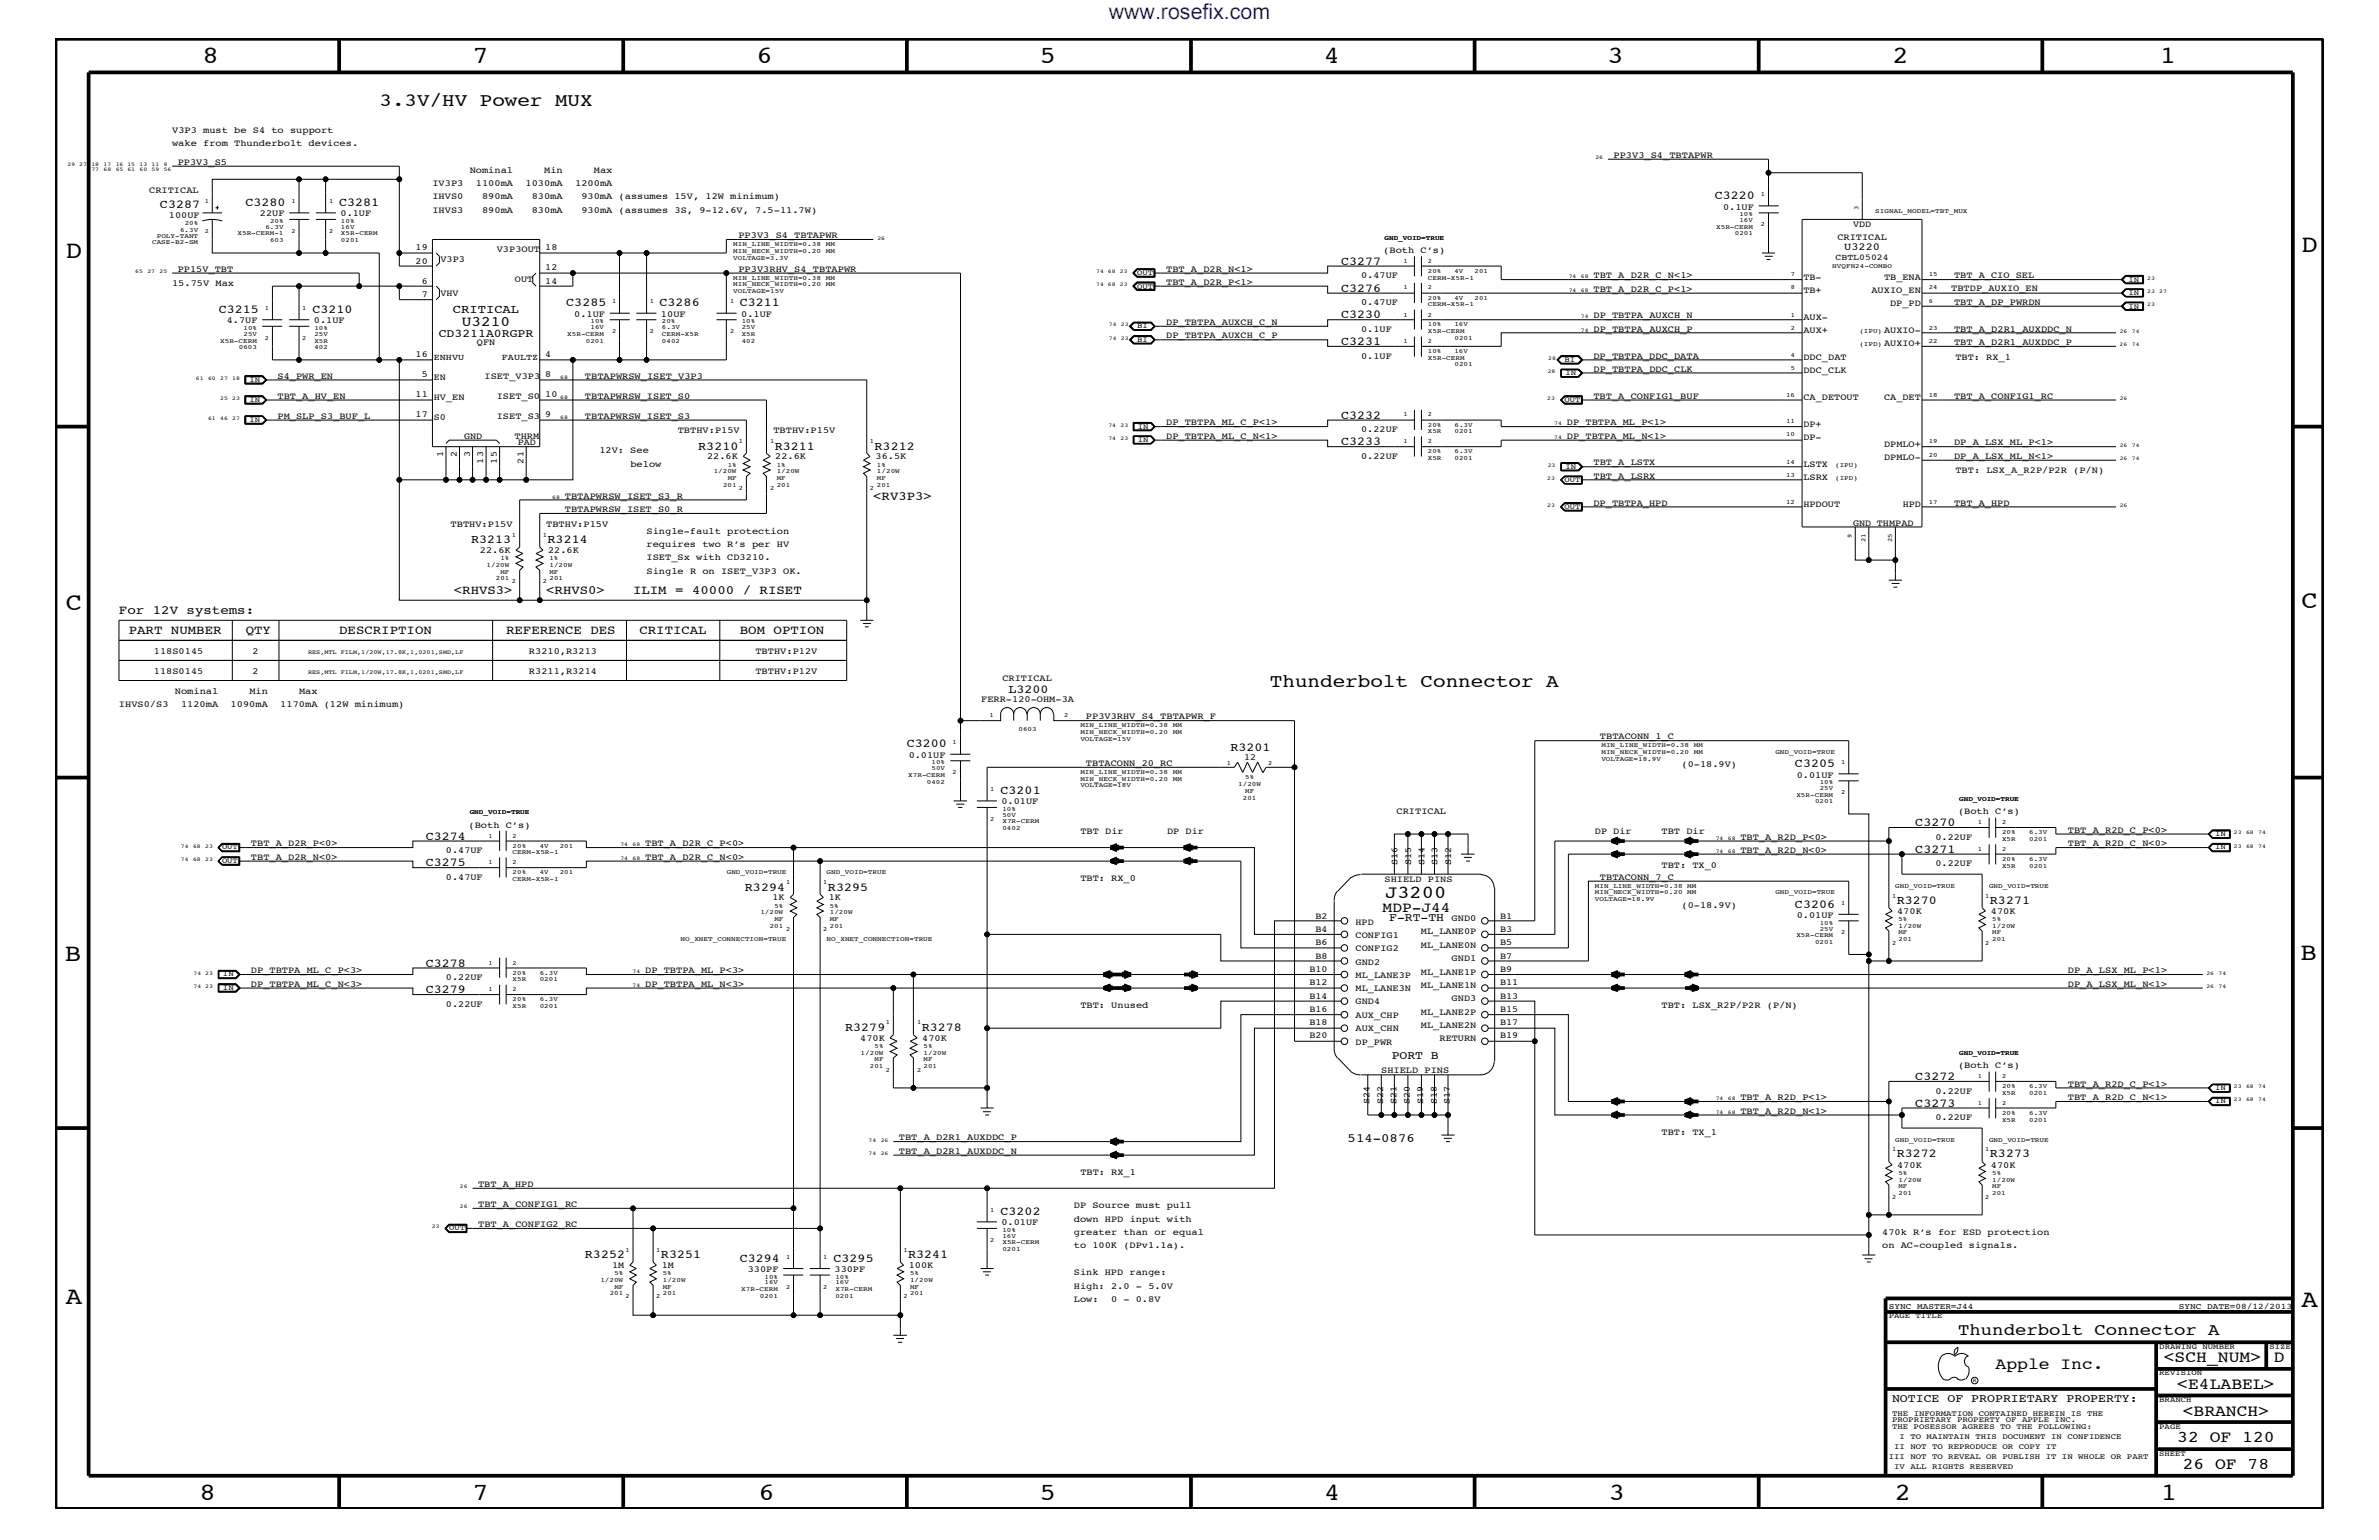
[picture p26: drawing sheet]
<svg xmlns="http://www.w3.org/2000/svg" width="432mm" height="279mm" viewBox="0 0 432 279" stroke-linecap="round" stroke-linejoin="round" font-family="sans-serif">
<defs><g id="words">
<g font-size="4.5">
<text x="36.7" y="11.5">8</text>
<text x="85.8" y="11.5">7</text>
<text x="137.3" y="11.5">6</text>
<text x="188.7" y="11.5">5</text>
<text x="240.3" y="11.5">4</text>
<text x="291.8" y="11.5">3</text>
<text x="343.5" y="11.5">2</text>
<text x="392" y="11.5">1</text>
<text x="11.9" y="46.8">D</text>
<text x="417.7" y="45.7">D</text>
<text x="11.9" y="110.6">C</text>
<text x="417.7" y="110.4">C</text>
<text x="11.8" y="174.3">B</text>
<text x="417.6" y="174.2">B</text>
<text x="11.9" y="236.7">A</text>
<text x="417.7" y="237.1">A</text>
<text x="36.2" y="272.1">8</text>
<text x="85.8" y="272.1">7</text>
<text x="137.7" y="272.1">6</text>
<text x="188.7" y="272.1">5</text>
<text x="240.4" y="272.1">4</text>
<text x="292" y="272.1">3</text>
<text x="343.9" y="272.1">2</text>
<text x="392.2" y="272.1">1</text>
</g>
<text font-size="3.9" fill="#00f" x="201.2" y="3.5">www.rosefix.com</text>
<g font-size="3.4">
<text x="68.9" y="19.2">3.3V/HV Power MUX</text>
<text x="230.5" y="124.7">Thunderbolt Connector A</text>
</g>
<text font-size="3.3" x="251.4" y="162.8">J3200</text>
<g font-size="3">
<text x="355.4" y="242.3">Thunderbolt Connector A</text>
<text x="362.2" y="248.4">Apple Inc.</text>
<text x="392.7" y="247.1">&lt;SCH_NUM&gt;</text>
<text x="395.2" y="252">&lt;E4LABEL&gt;</text>
<text x="412.7" y="247.1">D</text>
<text x="396.2" y="256.8">&lt;BRANCH&gt;</text>
<text x="395.2" y="261.6">32 OF 120</text>
<text x="396.2" y="266.6">26 OF 78</text>
</g>
<g font-size="2.6">
<text x="83.8" y="59.2">U3210</text>
<text x="251" y="165.4">MDP-J44</text>
</g>
<g font-size="2.3">
<text x="158.5" y="90.7">&lt;RV3P3&gt;</text>
<text x="82.4" y="107.7">&lt;RHVS3&gt;</text>
<text x="99.1" y="107.7">&lt;RHVS0&gt;</text>
<text x="114.9" y="107.7">ILIM = 40000 / RISET</text>
<text x="21.6" y="111.4">For 12V systems:</text>
<text x="23.4" y="115">PART NUMBER</text>
<text x="44.6" y="115">QTY</text>
<text x="61.6" y="115">DESCRIPTION</text>
<text x="91.9" y="115">REFERENCE DES</text>
<text x="116.1" y="115">CRITICAL</text>
<text x="134.3" y="115">BOM OPTION</text>
<text x="244.6" y="207.1">514-0876</text>
</g>
<g font-size="2.2">
<text x="29" y="37.8">C3287</text>
<text x="44.5" y="37.4">C3280</text>
<text x="61.6" y="37.4">C3281</text>
<text x="311.2" y="36.2">C3220</text>
<text x="243.4" y="48">C3277</text>
<text x="243.4" y="52.9">C3276</text>
<text x="39.7" y="56.8">C3215</text>
<text x="56.7" y="56.8">C3210</text>
<text x="82.2" y="56.8">CRITICAL</text>
<text x="102.8" y="55.6">C3285</text>
<text x="119.7" y="55.6">C3286</text>
<text x="134.3" y="55.6">C3211</text>
<text x="243.4" y="57.8">C3230</text>
<text x="243.4" y="62.6">C3231</text>
<text x="243.4" y="76">C3232</text>
<text x="126.7" y="81.6">R3210</text>
<text x="140.6" y="81.6">R3211</text>
<text x="158.7" y="81.6">R3212</text>
<text x="243.4" y="80.8">C3233</text>
<text x="85.5" y="98.5">R3213</text>
<text x="99.4" y="98.5">R3214</text>
<text x="183" y="125.8">L3200</text>
<text x="164.6" y="135.6">C3200</text>
<text x="223.4" y="136.2">R3201</text>
<text x="325.8" y="139.2">C3205</text>
<text x="181.6" y="144">C3201</text>
<text x="347.6" y="149.9">C3270</text>
<text x="77.3" y="152.3">C3274</text>
<text x="347.6" y="154.7">C3271</text>
<text x="77.3" y="157.2">C3275</text>
<text x="135.2" y="161.6">R3294</text>
<text x="150.3" y="161.6">R3295</text>
<text x="325.8" y="164.7">C3206</text>
<text x="344.3" y="163.9">R3270</text>
<text x="361.2" y="163.9">R3271</text>
<text x="77.3" y="175.4">C3278</text>
<text x="77.3" y="180.2">C3279</text>
<text x="153.4" y="187">R3279</text>
<text x="167.3" y="187">R3278</text>
<text x="347.6" y="195.9">C3272</text>
<text x="347.6" y="200.9">C3273</text>
<text x="344.3" y="210">R3272</text>
<text x="361.2" y="210">R3273</text>
<text x="181.6" y="220.4">C3202</text>
<text x="106.2" y="228.2">R3252</text>
<text x="120" y="228.2">R3251</text>
<text x="134.3" y="229">C3294</text>
<text x="151.3" y="229">C3295</text>
<text x="164.8" y="228.2">R3241</text>
</g>
<g font-size="2.1">
<text x="79.6" y="61.2">CD3211A0RGPR</text>
<text x="252.1" y="167.1">F-RT-TH</text>
<text x="252.6" y="192.2">PORT B</text>
<text x="343.4" y="254.4">NOTICE OF PROPRIETARY PROPERTY:</text>
</g>
<text font-size="1.9" x="334.7" y="45.3">U3220</text>
<g font-size="1.7">
<text x="31.2" y="26.5">wake from Thunderbolt devices.</text>
<text x="31.2" y="24.1">V3P3 must be S4 to support</text>
<text x="32.3" y="29.9">PP3V3_S5</text>
<text x="292.9" y="28.6">PP3V3_S4_TBTAPWR</text>
<text x="27.1" y="35">CRITICAL</text>
<text x="78.5" y="33.7">IV3P3</text>
<text x="85.2" y="31.4">Nominal</text>
<text x="86.4" y="33.7">1100mA</text>
<text x="95.4" y="33.7">1030mA</text>
<text x="98.8" y="31.4">Min</text>
<text x="104.4" y="33.7">1200mA</text>
<text x="107.8" y="31.4">Max</text>
<text x="30.6" y="39.5">100UF</text>
<text x="47.2" y="39.2">22UF</text>
<text x="61.8" y="39.2">0.1UF</text>
<text x="78.5" y="38.6">IHVS3</text>
<text x="78.5" y="36.2">IHVS0</text>
<text x="87.5" y="36.2">890mA</text>
<text x="87.5" y="38.6">890mA</text>
<text x="96.5" y="36.2">830mA</text>
<text x="96.5" y="38.6">830mA</text>
<text x="105.5" y="36.2">930mA (assumes 15V, 12W minimum)</text>
<text x="105.5" y="38.6">930mA (assumes 3S, 9-12.6V, 7.5-11.7W)</text>
<text x="312.8" y="38">0.1UF</text>
<text x="336.3" y="41.3">VDD</text>
<text x="75.4" y="45.4">19</text>
<text x="75.4" y="47.9">20</text>
<text x="79.9" y="47.6">V3P3</text>
<text x="90.2" y="45.7">V3P3OUT</text>
<text x="99" y="45.4">18</text>
<text x="134" y="43.2">PP3V3_S4_TBTAPWR</text>
<text x="251.1" y="45.9">(Both C’s)</text>
<text x="333.5" y="43.5">CRITICAL</text>
<text x="31.2" y="51.9">15.75V Max</text>
<text x="32.3" y="49.3">PP15V_TBT</text>
<text x="76.5" y="51.5">6</text>
<text x="76.5" y="53.9">7</text>
<text x="79.9" y="53.6">VHV</text>
<text x="93.5" y="51.3">OUT</text>
<text x="99" y="49.1">12</text>
<text x="99" y="51.5">14</text>
<text x="134" y="49.3">PP3V3RHV_S4_TBTAPWR</text>
<text x="211.7" y="49.3">TBT_A_D2R_N&lt;1&gt;</text>
<text x="211.7" y="51.7">TBT_A_D2R_P&lt;1&gt;</text>
<text x="247.1" y="50.5">0.47UF</text>
<text x="289.2" y="50.5">TBT_A_D2R_C_N&lt;1&gt;</text>
<text x="289.2" y="52.9">TBT_A_D2R_C_P&lt;1&gt;</text>
<text x="327.3" y="53.2">TB+</text>
<text x="327.3" y="50.7">TB-</text>
<text x="339.7" y="53.2">AUXIO_EN</text>
<text x="342" y="50.7">TB_ENA</text>
<text x="354.2" y="52.9">TBTDP_AUXIO_EN</text>
<text x="354.7" y="50.5">TBT_A_CIO_SEL</text>
<text x="41.1" y="58.6">4.7UF</text>
<text x="57" y="58.6">0.1UF</text>
<text x="104.2" y="57.4">0.1UF</text>
<text x="120" y="57.4">10UF</text>
<text x="134.5" y="57.4">0.1UF</text>
<text x="211.7" y="59">DP_TBTPA_AUXCH_C_N</text>
<text x="247.1" y="55.3">0.47UF</text>
<text x="289.2" y="57.8">DP_TBTPA_AUXCH_N</text>
<text x="327.3" y="58">AUX-</text>
<text x="343.1" y="55.6">DP_PD</text>
<text x="354.7" y="55.3">TBT_A_DP_PWRDN</text>
<text x="75.4" y="64.8">16</text>
<text x="86.6" y="62.6">QFN</text>
<text x="99" y="64.8">4</text>
<text x="211.7" y="61.4">DP_TBTPA_AUXCH_C_P</text>
<text x="247.1" y="60.2">0.1UF</text>
<text x="247.1" y="65.1">0.1UF</text>
<text x="289.2" y="65.1">DP_TBTPA_DDC_DATA</text>
<text x="289.2" y="60.2">DP_TBTPA_AUXCH_P</text>
<text x="327.3" y="60.4">AUX+</text>
<text x="327.3" y="65.3">DDC_DAT</text>
<text x="342" y="62.9">AUXIO+</text>
<text x="342" y="60.4">AUXIO-</text>
<text x="354.7" y="62.6">TBT_A_D2R1_AUXDDC_P</text>
<text x="354.7" y="60.2">TBT_A_D2R1_AUXDDC_N</text>
<text x="354.9" y="65.3">TBT: RX_1</text>
<text x="50.4" y="68.7">S4_PWR_EN</text>
<text x="76.5" y="68.4">5</text>
<text x="78.7" y="68.9">EN</text>
<text x="88" y="68.8">ISET_V3P3</text>
<text x="99" y="68.4">8</text>
<text x="106.2" y="68.7">TBTAPWRSW_ISET_V3P3</text>
<text x="289.2" y="67.5">DP_TBTPA_DDC_CLK</text>
<text x="327.3" y="67.7">DDC_CLK</text>
<text x="50.4" y="72.3">TBT_A_HV_EN</text>
<text x="50.4" y="76">PM_SLP_S3_BUF_L</text>
<text x="75.4" y="72.1">11</text>
<text x="75.4" y="75.7">17</text>
<text x="78.7" y="72.6">HV_EN</text>
<text x="78.7" y="76.2">S0</text>
<text x="90.2" y="72.4">ISET_S0</text>
<text x="90.2" y="76.1">ISET_S3</text>
<text x="99" y="72.1">10</text>
<text x="99" y="75.7">9</text>
<text x="106.2" y="72.3">TBTAPWRSW_ISET_S0</text>
<text x="106.2" y="76">TBTAPWRSW_ISET_S3</text>
<text x="211.7" y="77.2">DP_TBTPA_ML_C_P&lt;1&gt;</text>
<text x="284.4" y="77.2">DP_TBTPA_ML_P&lt;1&gt;</text>
<text x="289.2" y="72.3">TBT_A_CONFIG1_BUF</text>
<text x="327.3" y="72.6">CA_DETOUT</text>
<text x="327.3" y="77.4">DP+</text>
<text x="342" y="72.6">CA_DET</text>
<text x="354.7" y="72.3">TBT_A_CONFIG1_RC</text>
<text x="80.4" y="83" transform="rotate(-90 80.4 83)">1</text>
<text x="82.9" y="83" transform="rotate(-90 82.9 83)">2</text>
<text x="84.2" y="79.6">GND</text>
<text x="85.3" y="83" transform="rotate(-90 85.3 83)">3</text>
<text x="93.4" y="79.6">THRM</text>
<text x="94" y="80.8">PAD</text>
<text x="108.8" y="82.2">12V: See</text>
<text x="123" y="78.6">TBTHV:P15V</text>
<text x="128.4" y="83.3">22.6K</text>
<text x="140.4" y="78.6">TBTHV:P15V</text>
<text x="140.7" y="83.3">22.6K</text>
<text x="158.9" y="83.3">36.5K</text>
<text x="211.7" y="79.6">DP_TBTPA_ML_C_N&lt;1&gt;</text>
<text x="247.1" y="78.3">0.22UF</text>
<text x="247.1" y="83.3">0.22UF</text>
<text x="284.4" y="79.6">DP_TBTPA_ML_N&lt;1&gt;</text>
<text x="327.3" y="79.9">DP-</text>
<text x="342" y="81.1">DPMLO+</text>
<text x="342" y="83.5">DPMLO-</text>
<text x="354.7" y="80.8">DP_A_LSX_ML_P&lt;1&gt;</text>
<text x="354.7" y="83.3">DP_A_LSX_ML_N&lt;1&gt;</text>
<text x="87.7" y="84.1" transform="rotate(-90 87.7 84.1)">13</text>
<text x="90.2" y="84.1" transform="rotate(-90 90.2 84.1)">15</text>
<text x="95" y="84.1" transform="rotate(-90 95 84.1)">21</text>
<text x="114.4" y="84.7">below</text>
<text x="289.2" y="84.4">TBT_A_LSTX</text>
<text x="289.2" y="86.9">TBT_A_LSRX</text>
<text x="327.3" y="87.1">LSRX</text>
<text x="327.3" y="84.7">LSTX</text>
<text x="354.9" y="85.9">TBT: LSX_A_R2P/P2R (P/N)</text>
<text x="81.8" y="95.6">TBTHV:P15V</text>
<text x="99.1" y="95.6">TBTHV:P15V</text>
<text x="102.5" y="92.9">TBTAPWRSW_ISET_S0_R</text>
<text x="102.5" y="90.5">TBTAPWRSW_ISET_S3_R</text>
<text x="289.2" y="91.7">DP_TBTPA_HPD</text>
<text x="327.3" y="92">HPDOUT</text>
<text x="336.3" y="95.4">GND THMPAD</text>
<text x="345.4" y="92">HPD</text>
<text x="354.7" y="91.7">TBT_A_HPD</text>
<text x="87.1" y="100.4">22.6K</text>
<text x="99.5" y="100.4">22.6K</text>
<text x="117.3" y="101.6">ISET_Sx with CD3210.</text>
<text x="117.3" y="99.3">requires two R’s per HV</text>
<text x="117.3" y="96.8">Single-fault protection</text>
<text x="117.3" y="104.1">Single R on ISET_V3P3 OK.</text>
<text x="27.9" y="118.6">118S0145</text>
<text x="45.8" y="118.6">2</text>
<text x="96" y="118.6">R3210,R3213</text>
<text x="137.1" y="118.6">TBTHV:P12V</text>
<text x="27.9" y="122.3">118S0145</text>
<text x="31.7" y="125.9">Nominal</text>
<text x="45.3" y="125.9">Min</text>
<text x="45.8" y="122.3">2</text>
<text x="54.3" y="125.9">Max</text>
<text x="96" y="122.3">R3211,R3214</text>
<text x="137.1" y="122.3">TBTHV:P12V</text>
<text x="181.9" y="123.5">CRITICAL</text>
<text x="21.6" y="128.3">IHVS0/S3</text>
<text x="32.9" y="128.3">1120mA</text>
<text x="41.9" y="128.3">1090mA</text>
<text x="50.9" y="128.3">1170mA (12W minimum)</text>
<text x="178.1" y="127.5">FERR-120-OHM-3A</text>
<text x="197.1" y="130.5">PP3V3RHV_S4_TBTAPWR_F</text>
<text x="164.9" y="137.4">0.01UF</text>
<text x="225.8" y="137.9">12</text>
<text x="290.4" y="134.1">TBTACONN_1_C</text>
<text x="197.1" y="139">TBTACONN_20_RC</text>
<text x="305.2" y="139.2">(0-18.9V)</text>
<text x="326.1" y="141.1">0.01UF</text>
<text x="181.8" y="145.9">0.01UF</text>
<text x="253.5" y="147.7">CRITICAL</text>
<text x="355.4" y="147.7">(Both C’s)</text>
<text x="45.6" y="153.5">TBT_A_D2R_P&lt;0&gt;</text>
<text x="45.6" y="156">TBT_A_D2R_N&lt;0&gt;</text>
<text x="80.9" y="154.7">0.47UF</text>
<text x="85" y="150.1">(Both C’s)</text>
<text x="117.1" y="156">TBT_A_D2R_C_N&lt;0&gt;</text>
<text x="117.1" y="153.5">TBT_A_D2R_C_P&lt;0&gt;</text>
<text x="196.1" y="151.3">TBT Dir</text>
<text x="211.8" y="151.3">DP Dir</text>
<text x="289.5" y="151.3">DP Dir</text>
<text x="301.6" y="151.3">TBT Dir</text>
<text x="315.9" y="152.3">TBT_A_R2D_P&lt;0&gt;</text>
<text x="315.9" y="154.7">TBT_A_R2D_N&lt;0&gt;</text>
<text x="351.3" y="152.3">0.22UF</text>
<text x="375.3" y="151.1">TBT_A_R2D_C_P&lt;0&gt;</text>
<text x="375.3" y="153.5">TBT_A_R2D_C_N&lt;0&gt;</text>
<text x="80.9" y="159.6">0.47UF</text>
<text x="196.1" y="159.9">TBT: RX_0</text>
<text x="251.3" y="160">SHIELD PINS</text>
<text x="253.7" y="156.9" transform="rotate(-90 253.7 156.9)">S16</text>
<text x="256.1" y="156.9" transform="rotate(-90 256.1 156.9)">S15</text>
<text x="258.6" y="156.9" transform="rotate(-90 258.6 156.9)">S14</text>
<text x="260.9" y="156.9" transform="rotate(-90 260.9 156.9)">S13</text>
<text x="263.4" y="156.9" transform="rotate(-90 263.4 156.9)">S12</text>
<text x="290.4" y="159.6">TBTACONN_7_C</text>
<text x="301.6" y="157.4">TBT: TX_0</text>
<text x="351.3" y="157.2">0.22UF</text>
<text x="140.2" y="163.4">1K</text>
<text x="150.5" y="163.4">1K</text>
<text x="238.8" y="166.7">B2</text>
<text x="246" y="167.8">HPD</text>
<text x="263.5" y="167.1">GND0</text>
<text x="272.3" y="166.7">B1</text>
<text x="305.2" y="164.7">(0-18.9V)</text>
<text x="326.1" y="166.5">0.01UF</text>
<text x="344.3" y="165.8">470K</text>
<text x="361.4" y="165.8">470K</text>
<text x="238.8" y="169">B4</text>
<text x="238.8" y="171.5">B6</text>
<text x="238.8" y="173.9">B8</text>
<text x="246" y="170.1">CONFIG1</text>
<text x="246" y="172.6">CONFIG2</text>
<text x="257.9" y="172">ML_LANE0N</text>
<text x="257.9" y="169.5">ML_LANE0P</text>
<text x="272.3" y="173.9">B7</text>
<text x="272.3" y="171.5">B5</text>
<text x="272.3" y="169">B3</text>
<text x="45.6" y="176.6">DP_TBTPA_ML_C_P&lt;3&gt;</text>
<text x="45.6" y="179">DP_TBTPA_ML_C_N&lt;3&gt;</text>
<text x="80.9" y="177.7">0.22UF</text>
<text x="117.1" y="176.6">DP_TBTPA_ML_P&lt;3&gt;</text>
<text x="117.1" y="179">DP_TBTPA_ML_N&lt;3&gt;</text>
<text x="237.7" y="178.8">B12</text>
<text x="237.7" y="176.3">B10</text>
<text x="246" y="175">GND2</text>
<text x="246" y="177.4">ML_LANE3P</text>
<text x="246" y="179.9">ML_LANE3N</text>
<text x="257.9" y="176.8">ML_LANE1P</text>
<text x="257.9" y="179.3">ML_LANE1N</text>
<text x="263.5" y="174.4">GND1</text>
<text x="272.3" y="178.8">B11</text>
<text x="272.3" y="176.3">B9</text>
<text x="375.3" y="176.6">DP_A_LSX_ML_P&lt;1&gt;</text>
<text x="375.3" y="179">DP_A_LSX_ML_N&lt;1&gt;</text>
<text x="80.9" y="182.7">0.22UF</text>
<text x="196.1" y="182.9">TBT: Unused</text>
<text x="237.7" y="183.6">B16</text>
<text x="237.7" y="181.2">B14</text>
<text x="246" y="182.2">GND4</text>
<text x="246" y="184.7">AUX_CHP</text>
<text x="257.9" y="184.1">ML_LANE2P</text>
<text x="263.5" y="181.6">GND3</text>
<text x="272.3" y="181.2">B13</text>
<text x="272.3" y="183.6">B15</text>
<text x="301.6" y="182.9">TBT: LSX_R2P/P2R (P/N)</text>
<text x="156.1" y="188.8">470K</text>
<text x="167.4" y="188.8">470K</text>
<text x="237.7" y="186">B18</text>
<text x="237.7" y="188.4">B20</text>
<text x="246" y="189.5">DP_PWR</text>
<text x="246" y="187.1">AUX_CHN</text>
<text x="257.9" y="186.5">ML_LANE2N</text>
<text x="261.3" y="188.9">RETURN</text>
<text x="272.3" y="186">B17</text>
<text x="272.3" y="188.4">B19</text>
<text x="250.7" y="194.7">SHIELD PINS</text>
<text x="355.4" y="193.7">(Both C’s)</text>
<text x="375.3" y="197.2">TBT_A_R2D_C_P&lt;1&gt;</text>
<text x="248.6" y="200.3" transform="rotate(-90 248.6 200.3)">S24</text>
<text x="251" y="200.3" transform="rotate(-90 251 200.3)">S22</text>
<text x="253.5" y="200.3" transform="rotate(-90 253.5 200.3)">S21</text>
<text x="255.9" y="200.3" transform="rotate(-90 255.9 200.3)">S20</text>
<text x="258.3" y="200.3" transform="rotate(-90 258.3 200.3)">S19</text>
<text x="260.8" y="200.3" transform="rotate(-90 260.8 200.3)">S18</text>
<text x="263.1" y="200.3" transform="rotate(-90 263.1 200.3)">S17</text>
<text x="315.9" y="199.6">TBT_A_R2D_P&lt;1&gt;</text>
<text x="315.9" y="202">TBT_A_R2D_N&lt;1&gt;</text>
<text x="351.3" y="198.4">0.22UF</text>
<text x="351.3" y="203.2">0.22UF</text>
<text x="375.3" y="199.6">TBT_A_R2D_C_N&lt;1&gt;</text>
<text x="163.2" y="206.9">TBT_A_D2R1_AUXDDC_P</text>
<text x="163.2" y="209.3">TBT_A_D2R1_AUXDDC_N</text>
<text x="301.6" y="205.9">TBT: TX_1</text>
<text x="86.8" y="215.3">TBT_A_HPD</text>
<text x="196.1" y="213.2">TBT: RX_1</text>
<text x="344.3" y="211.9">470K</text>
<text x="361.4" y="211.9">470K</text>
<text x="86.8" y="219">TBT_A_CONFIG1_RC</text>
<text x="194.9" y="219.2">DP Source must pull</text>
<text x="194.9" y="221.7">down HPD input with</text>
<text x="86.8" y="222.6">TBT_A_CONFIG2_RC</text>
<text x="181.8" y="222.3">0.01UF</text>
<text x="194.9" y="224.1">greater than or equal</text>
<text x="194.9" y="226.5">to 100K (DPv1.1a).</text>
<text x="341.6" y="226.5">on AC-coupled signals.</text>
<text x="341.6" y="224.1">470k R’s for ESD protection</text>
<text x="111.1" y="230.1">1M</text>
<text x="120.1" y="230.1">1M</text>
<text x="135.7" y="230.7">330PF</text>
<text x="151.5" y="230.7">330PF</text>
<text x="164.9" y="230.1">100K</text>
<text x="194.9" y="231.3">Sink HPD range:</text>
<text x="194.9" y="233.8">High: 2.0 - 5.0V</text>
<text x="194.9" y="236.2">Low:</text>
<text x="201.7" y="236.2">0 - 0.8V</text>
</g>
<g font-size="1.6">
<text x="333.2" y="47.1">CBTL05024</text>
<text x="78.7" y="65.3">ENHVU</text>
<text x="91.1" y="65.3">FAULTZ</text>
</g>
<g font-size="1.5">
<text x="342.8" y="237.4">SYNC_MASTER=J44</text>
<text x="395.5" y="237.4">SYNC_DATE=08/12/2013</text>
</g>
<g font-size="1.4">
<text x="206.4" y="49.9">OUT</text>
<text x="206.4" y="52.4">OUT</text>
<text x="386.3" y="53.5">IN</text>
<text x="386.3" y="51.1">IN</text>
<text x="206.4" y="59.5">BI</text>
<text x="386.3" y="56">IN</text>
<text x="206.4" y="62">BI</text>
<text x="284" y="65.6">BI</text>
<text x="45.3" y="69.3">IN</text>
<text x="284.1" y="68.1">IN</text>
<text x="45.3" y="72.9">IN</text>
<text x="45.3" y="76.6">IN</text>
<text x="206.5" y="77.8">IN</text>
<text x="284" y="72.9">OUT</text>
<text x="206.5" y="80.2">IN</text>
<text x="284" y="87.5">OUT</text>
<text x="284.1" y="85">IN</text>
<text x="284" y="92.3">OUT</text>
<text x="40.3" y="154.1">OUT</text>
<text x="402.1" y="151.8">IN</text>
<text x="402.1" y="154.1">IN</text>
<text x="40.3" y="156.6">OUT</text>
<text x="40.5" y="177.2">IN</text>
<text x="40.5" y="179.6">IN</text>
<text x="402.1" y="197.8">IN</text>
<text x="402.1" y="200.2">IN</text>
<text x="81.5" y="223.2">OUT</text>
<text x="342.8" y="239.2">PAGE TITLE</text>
<text x="391.9" y="244.7">DRAWING NUMBER</text>
<text x="411.9" y="244.7">SIZE</text>
<text x="391.9" y="249.5">REVISION</text>
<text x="343.4" y="256.8">THE INFORMATION CONTAINED HEREIN IS THE</text>
<text x="391.9" y="254.4">BRANCH</text>
<text x="343.4" y="258">PROPRIETARY PROPERTY OF APPLE INC.</text>
<text x="343.4" y="259.3">THE POSESSOR AGREES TO THE FOLLOWING:</text>
<text x="343.8" y="262.9">II NOT TO REPRODUCE OR COPY IT</text>
<text x="344.8" y="261.1">I TO MAINTAIN THIS DOCUMENT IN CONFIDENCE</text>
<text x="391.9" y="259.3">PAGE</text>
<text x="342.8" y="264.7">III NOT TO REVEAL OR PUBLISH IT IN WHOLE OR PART</text>
<text x="343.8" y="266.6">IV ALL RIGHTS RESERVED</text>
<text x="391.9" y="264.1">SHEET</text>
</g>
<g font-size="1.2">
<text x="319.6" y="35.6">1</text>
<text x="33.5" y="40.8">20%</text>
<text x="37.2" y="36.8">1</text>
<text x="48.2" y="41.5">6.3V</text>
<text x="49" y="40.4">20%</text>
<text x="52.9" y="36.8">1</text>
<text x="59.8" y="36.8">1</text>
<text x="61.9" y="40.4">10%</text>
<text x="61.9" y="41.5">16V</text>
<text x="311.5" y="41.5">X5R-CERM</text>
<text x="315.7" y="40.3">16V</text>
<text x="315.7" y="39.2">10%</text>
<text x="319.6" y="41">2</text>
<text x="337.3" y="38" transform="rotate(-90 337.3 38)">3</text>
<text x="340.4" y="38.6">SIGNAL_MODEL=TBT_MUX</text>
<text x="27.6" y="44.3">CASE-B2-SM</text>
<text x="28.4" y="43.1">POLY-TANT</text>
<text x="32.7" y="42">6.3V</text>
<text x="37.2" y="42.3">2</text>
<text x="43.1" y="42.7">X5R-CERM-1</text>
<text x="49" y="44">603</text>
<text x="52.9" y="42.3">2</text>
<text x="59.8" y="42.3">2</text>
<text x="61.9" y="42.7">X5R-CERM</text>
<text x="61.9" y="44">0201</text>
<text x="133.1" y="47.1">VOLTAGE=3.3V</text>
<text x="133.1" y="44.6">MIN_LINE_WIDTH=0.38</text>
<text x="133.1" y="45.9">MIN_NECK_WIDTH=0.20</text>
<text x="149.9" y="44.6">MM</text>
<text x="149.9" y="45.9">MM</text>
<text x="251.3" y="43.5">GND_VOID=TRUE</text>
<text x="254.8" y="47.7">1</text>
<text x="259.2" y="47.7">2</text>
<text x="314.9" y="42.7">0201</text>
<text x="133.1" y="51.9">MIN_NECK_WIDTH=0.20</text>
<text x="133.1" y="50.7">MIN_LINE_WIDTH=0.38</text>
<text x="133.1" y="53.2">VOLTAGE=15V</text>
<text x="149.9" y="51.9">MM</text>
<text x="149.9" y="50.7">MM</text>
<text x="254.8" y="52.5">1</text>
<text x="259.2" y="52.5">2</text>
<text x="259.2" y="50.7">CERM-X5R-1</text>
<text x="259.2" y="49.6">20%</text>
<text x="264" y="49.6">4V</text>
<text x="267.6" y="49.6">201</text>
<text x="325" y="50.2">7</text>
<text x="325" y="52.5">8</text>
<text x="332.6" y="48.6">HVQFN24-COMBO</text>
<text x="350.1" y="52.5">24</text>
<text x="350.1" y="50.2">15</text>
<text x="44.2" y="59.8">10%</text>
<text x="48.1" y="56.2">1</text>
<text x="54.9" y="56.2">1</text>
<text x="57.1" y="59.8">10%</text>
<text x="107.2" y="58.6">10%</text>
<text x="107.2" y="59.7">16V</text>
<text x="111.1" y="55">1</text>
<text x="117.9" y="55">1</text>
<text x="120.1" y="58.6">20%</text>
<text x="120.1" y="59.7">6.3V</text>
<text x="132.5" y="55">1</text>
<text x="134.6" y="59.7">25V</text>
<text x="134.6" y="58.6">10%</text>
<text x="254.8" y="57.4">1</text>
<text x="259.2" y="59.2">10%</text>
<text x="259.2" y="57.4">2</text>
<text x="259.2" y="55.6">CERM-X5R-1</text>
<text x="259.2" y="54.4">20%</text>
<text x="264" y="59.2">16V</text>
<text x="264" y="54.4">4V</text>
<text x="267.6" y="54.4">201</text>
<text x="325" y="57.4">1</text>
<text x="325" y="59.8">2</text>
<text x="350.1" y="59.8">23</text>
<text x="350.1" y="55">6</text>
<text x="40" y="62.2">X5R-CERM</text>
<text x="43.3" y="63.4">0603</text>
<text x="44.2" y="60.9">25V</text>
<text x="48.1" y="61.7">2</text>
<text x="54.9" y="61.7">2</text>
<text x="57.1" y="63.4">402</text>
<text x="57.1" y="60.9">25V</text>
<text x="57.1" y="62.2">X5R</text>
<text x="103" y="60.9">X5R-CERM</text>
<text x="106.3" y="62.2">0201</text>
<text x="111.1" y="60.4">2</text>
<text x="117.9" y="60.4">2</text>
<text x="120.1" y="60.9">CERM-X5R</text>
<text x="120.1" y="62.2">0402</text>
<text x="132.5" y="60.4">2</text>
<text x="134.6" y="62.2">402</text>
<text x="134.6" y="60.9">X5R</text>
<text x="254.8" y="62.3">1</text>
<text x="259.2" y="64">10%</text>
<text x="259.2" y="62.3">2</text>
<text x="259.2" y="60.4">X5R-CERM</text>
<text x="259.2" y="65.3">X5R-CERM</text>
<text x="264" y="61.7">0201</text>
<text x="264" y="64">16V</text>
<text x="325" y="64.7">4</text>
<text x="337.5" y="62.9">(IPD)</text>
<text x="337.5" y="60.4">(IPU)</text>
<text x="350.1" y="62.3">22</text>
<text x="264" y="66.5">0201</text>
<text x="324.2" y="72">16</text>
<text x="325" y="67.1">5</text>
<text x="350.1" y="72">18</text>
<text x="254.8" y="75.6">1</text>
<text x="259.2" y="75.6">2</text>
<text x="259.2" y="77.4">20%</text>
<text x="264" y="77.4">6.3V</text>
<text x="324.2" y="76.8">11</text>
<text x="134.1" y="80.5">1</text>
<text x="139.8" y="80.5">1</text>
<text x="157.9" y="80.5">1</text>
<text x="254.8" y="80.5">1</text>
<text x="259.2" y="80.5">2</text>
<text x="259.2" y="78.6">X5R</text>
<text x="259.2" y="83.5">X5R</text>
<text x="259.2" y="82.2">20%</text>
<text x="264" y="78.6">0201</text>
<text x="264" y="83.5">0201</text>
<text x="264" y="82.2">6.3V</text>
<text x="324.2" y="79.2">10</text>
<text x="350.1" y="82.8">20</text>
<text x="350.1" y="80.5">19</text>
<text x="129.5" y="85.9">1/20W</text>
<text x="131.2" y="88.3">201</text>
<text x="132.1" y="87.1">MF</text>
<text x="132.1" y="84.7">1%</text>
<text x="134.1" y="88.9">2</text>
<text x="139.8" y="88.9">2</text>
<text x="141" y="87.1">MF</text>
<text x="141" y="88.3">201</text>
<text x="141" y="84.7">1%</text>
<text x="141" y="85.9">1/20W</text>
<text x="157.9" y="88.9">2</text>
<text x="159.2" y="87.1">MF</text>
<text x="159.2" y="88.3">201</text>
<text x="159.2" y="84.7">1%</text>
<text x="159.2" y="85.9">1/20W</text>
<text x="324.2" y="86.5">13</text>
<text x="324.2" y="84.1">14</text>
<text x="333.1" y="84.7">(IPU)</text>
<text x="333.1" y="87.1">(IPD)</text>
<text x="324.2" y="91.4">12</text>
<text x="350.1" y="91.4">17</text>
<text x="90.8" y="101.6">1%</text>
<text x="92.9" y="97.4">1</text>
<text x="98.6" y="97.4">1</text>
<text x="99.7" y="101.6">1%</text>
<text x="336.1" y="97.6" transform="rotate(-90 336.1 97.6)">9</text>
<text x="338.6" y="98.4" transform="rotate(-90 338.6 98.4)">21</text>
<text x="343.4" y="98.4" transform="rotate(-90 343.4 98.4)">25</text>
<text x="88.3" y="102.9">1/20W</text>
<text x="90" y="105.3">201</text>
<text x="90.8" y="104.1">MF</text>
<text x="92.9" y="105.9">2</text>
<text x="98.6" y="105.9">2</text>
<text x="99.7" y="102.9">1/20W</text>
<text x="99.7" y="105.3">201</text>
<text x="99.7" y="104.1">MF</text>
<text x="179.6" y="130.2">1</text>
<text x="193.1" y="130.2">2</text>
<text x="196.1" y="131.9">MIN_LINE_WIDTH=0.38</text>
<text x="212.9" y="131.9">MM</text>
<text x="172.9" y="135">1</text>
<text x="184.9" y="132.7">0603</text>
<text x="196.1" y="133.2">MIN_NECK_WIDTH=0.20</text>
<text x="196.1" y="134.4">VOLTAGE=15V</text>
<text x="212.9" y="133.2">MM</text>
<text x="290.7" y="136.8">MIN_NECK_WIDTH=0.20</text>
<text x="290.7" y="135.6">MIN_LINE_WIDTH=0.38</text>
<text x="307.4" y="136.8">MM</text>
<text x="307.4" y="135.6">MM</text>
<text x="322.2" y="136.8">GND_VOID=TRUE</text>
<text x="164.8" y="140.9">X7R-CERM</text>
<text x="168.2" y="142.2">0402</text>
<text x="169.1" y="138.6">10%</text>
<text x="169.1" y="139.7">50V</text>
<text x="172.9" y="140.4">2</text>
<text x="179.7" y="143.5">1</text>
<text x="196.1" y="142.9">VOLTAGE=18V</text>
<text x="196.1" y="141.7">MIN_NECK_WIDTH=0.20</text>
<text x="196.1" y="140.4">MIN_LINE_WIDTH=0.38</text>
<text x="212.9" y="141.7">MM</text>
<text x="212.9" y="140.4">MM</text>
<text x="222.7" y="138.9">1</text>
<text x="224.7" y="142.6">1/20W</text>
<text x="226" y="143.9">MF</text>
<text x="226" y="141.4">5%</text>
<text x="230.2" y="138.9">2</text>
<text x="290.7" y="138">VOLTAGE=18.9V</text>
<text x="330.3" y="143.4">25V</text>
<text x="330.3" y="142.3">10%</text>
<text x="334.2" y="138.6">1</text>
<text x="85.3" y="147.7">GND_VOID=TRUE</text>
<text x="179.7" y="149">2</text>
<text x="181.9" y="149.4">X7R-CERM</text>
<text x="181.9" y="147.1">10%</text>
<text x="181.9" y="148.2">50V</text>
<text x="225.6" y="145.1">201</text>
<text x="326.1" y="144.6">X5R-CERM</text>
<text x="329.4" y="145.7">0201</text>
<text x="334.2" y="144">2</text>
<text x="355.6" y="145.3">GND_VOID=TRUE</text>
<text x="359" y="149.5">1</text>
<text x="363.4" y="149.5">2</text>
<text x="88.6" y="152">1</text>
<text x="93" y="152">2</text>
<text x="93" y="153.8">20%</text>
<text x="93" y="155">CERM-X5R-1</text>
<text x="98" y="153.8">4V</text>
<text x="101.6" y="153.8">201</text>
<text x="181.9" y="150.7">0402</text>
<text x="359" y="154.4">1</text>
<text x="363.4" y="154.4">2</text>
<text x="363.4" y="151.3">20%</text>
<text x="363.4" y="152.6">X5R</text>
<text x="368.3" y="151.3">6.3V</text>
<text x="368.3" y="152.6">0201</text>
<text x="88.6" y="156.8">1</text>
<text x="93" y="156.8">2</text>
<text x="93" y="158.6">20%</text>
<text x="93" y="159.9">CERM-X5R-1</text>
<text x="98" y="158.6">4V</text>
<text x="101.6" y="158.6">201</text>
<text x="131.9" y="158.6">GND_VOID=TRUE</text>
<text x="142.7" y="160.5">1</text>
<text x="149.4" y="160.5">1</text>
<text x="150" y="158.6">GND_VOID=TRUE</text>
<text x="289.5" y="161.1">MIN_LINE_WIDTH=0.38</text>
<text x="306.3" y="161.1">MM</text>
<text x="344" y="161.1">GND_VOID=TRUE</text>
<text x="361" y="161.1">GND_VOID=TRUE</text>
<text x="363.4" y="156.2">20%</text>
<text x="363.4" y="157.4">X5R</text>
<text x="368.3" y="156.2">6.3V</text>
<text x="368.3" y="157.4">0201</text>
<text x="138" y="165.9">1/20W</text>
<text x="140.5" y="164.7">5%</text>
<text x="140.5" y="167.1">MF</text>
<text x="150.6" y="164.7">5%</text>
<text x="150.6" y="167.1">MF</text>
<text x="150.6" y="165.9">1/20W</text>
<text x="289.5" y="163.5">VOLTAGE=18.9V</text>
<text x="289.5" y="162.2">MIN_NECK_WIDTH=0.20</text>
<text x="306.3" y="162.2">MM</text>
<text x="322.2" y="162.2">GND_VOID=TRUE</text>
<text x="330.3" y="167.8">10%</text>
<text x="334.2" y="164.1">1</text>
<text x="343.4" y="162.8">1</text>
<text x="344.6" y="167.1">5%</text>
<text x="360.3" y="162.8">1</text>
<text x="361.6" y="167.1">5%</text>
<text x="123.5" y="170.7">NO_XNET_CONNECTION=TRUE</text>
<text x="139.7" y="168.3">201</text>
<text x="142.7" y="168.9">2</text>
<text x="149.4" y="168.9">2</text>
<text x="150" y="170.7">NO_XNET_CONNECTION=TRUE</text>
<text x="150.6" y="168.3">201</text>
<text x="326.1" y="170">X5R-CERM</text>
<text x="329.4" y="171.2">0201</text>
<text x="330.3" y="168.9">25V</text>
<text x="334.2" y="169.5">2</text>
<text x="343.4" y="171.4">2</text>
<text x="344.6" y="168.3">1/20W</text>
<text x="344.6" y="170.7">201</text>
<text x="344.6" y="169.5">MF</text>
<text x="360.3" y="171.4">2</text>
<text x="361.6" y="168.3">1/20W</text>
<text x="361.6" y="170.7">201</text>
<text x="361.6" y="169.5">MF</text>
<text x="88.6" y="175">1</text>
<text x="88.6" y="179.9">1</text>
<text x="93" y="175">2</text>
<text x="93" y="179.9">2</text>
<text x="93" y="178">X5R</text>
<text x="93" y="176.8">20%</text>
<text x="98" y="178">0201</text>
<text x="98" y="176.8">6.3V</text>
<text x="93" y="182.9">X5R</text>
<text x="93" y="181.6">20%</text>
<text x="98" y="182.9">0201</text>
<text x="98" y="181.6">6.3V</text>
<text x="160.8" y="185.9">1</text>
<text x="166.5" y="185.9">1</text>
<text x="156.2" y="191.4">1/20W</text>
<text x="158.7" y="190.2">5%</text>
<text x="167.6" y="190.2">5%</text>
<text x="167.6" y="191.4">1/20W</text>
<text x="355.6" y="191.4">GND_VOID=TRUE</text>
<text x="157.9" y="193.7">201</text>
<text x="158.7" y="192.6">MF</text>
<text x="160.8" y="194.4">2</text>
<text x="166.5" y="194.4">2</text>
<text x="167.6" y="192.6">MF</text>
<text x="167.6" y="193.7">201</text>
<text x="359" y="195.6">1</text>
<text x="363.4" y="195.6">2</text>
<text x="363.4" y="197.4">20%</text>
<text x="368.3" y="197.4">6.3V</text>
<text x="359" y="200.4">1</text>
<text x="363.4" y="200.4">2</text>
<text x="363.4" y="198.7">X5R</text>
<text x="363.4" y="202.3">20%</text>
<text x="363.4" y="203.5">X5R</text>
<text x="368.3" y="198.7">0201</text>
<text x="368.3" y="202.3">6.3V</text>
<text x="368.3" y="203.5">0201</text>
<text x="343.4" y="208.9">1</text>
<text x="344" y="207.1">GND_VOID=TRUE</text>
<text x="360.3" y="208.9">1</text>
<text x="361" y="207.1">GND_VOID=TRUE</text>
<text x="344.6" y="213.2">5%</text>
<text x="344.6" y="214.4">1/20W</text>
<text x="344.6" y="215.6">MF</text>
<text x="361.6" y="213.2">5%</text>
<text x="361.6" y="214.4">1/20W</text>
<text x="361.6" y="215.6">MF</text>
<text x="179.7" y="219.8">1</text>
<text x="343.4" y="217.5">2</text>
<text x="344.6" y="216.9">201</text>
<text x="360.3" y="217.5">2</text>
<text x="361.6" y="216.9">201</text>
<text x="113.5" y="227.1">1</text>
<text x="119.1" y="227.1">1</text>
<text x="164" y="227.1">1</text>
<text x="179.7" y="225.3">2</text>
<text x="181.9" y="225.7">X5R-CERM</text>
<text x="181.9" y="223.5">10%</text>
<text x="181.9" y="224.6">16V</text>
<text x="181.9" y="227">0201</text>
<text x="109" y="232.6">1/20W</text>
<text x="111.5" y="231.3">5%</text>
<text x="111.5" y="233.8">MF</text>
<text x="120.3" y="231.3">5%</text>
<text x="120.3" y="233.8">MF</text>
<text x="120.3" y="232.6">1/20W</text>
<text x="138.8" y="232">10%</text>
<text x="138.8" y="233">16V</text>
<text x="142.7" y="228.4">1</text>
<text x="142.7" y="233.8">2</text>
<text x="149.4" y="228.4">1</text>
<text x="149.4" y="233.8">2</text>
<text x="151.6" y="232">10%</text>
<text x="151.6" y="233">16V</text>
<text x="165.2" y="231.3">5%</text>
<text x="165.2" y="233.8">MF</text>
<text x="165.2" y="232.6">1/20W</text>
<text x="110.7" y="235">201</text>
<text x="113.5" y="235.6">2</text>
<text x="119.1" y="235.6">2</text>
<text x="120.3" y="235">201</text>
<text x="134.5" y="234.3">X7R-CERM</text>
<text x="137.9" y="235.5">0201</text>
<text x="151.6" y="234.3">X7R-CERM</text>
<text x="151.6" y="235.5">0201</text>
<text x="164" y="235.6">2</text>
<text x="165.2" y="235">201</text>
</g>
<g font-size="1.1">
<text x="55.9" y="118.6">RES,MTL FILM,1/20W,17.8K,1,0201,SMD,LF</text>
<text x="55.9" y="122.3">RES,MTL FILM,1/20W,17.8K,1,0201,SMD,LF</text>
</g>
<g font-size="1">
<text x="289.6" y="28.9">26</text>
<text x="12.3" y="30.2">29 27</text>
<text x="16.6" y="30.2">18</text>
<text x="16.6" y="31">77</text>
<text x="18.8" y="30.2">17</text>
<text x="18.8" y="31">68</text>
<text x="21" y="31">65 61</text>
<text x="21" y="30.2">16 15</text>
<text x="25.3" y="30.2">13</text>
<text x="25.3" y="31">60</text>
<text x="27.5" y="30.2">11</text>
<text x="27.5" y="31">59</text>
<text x="29.7" y="30.2">8</text>
<text x="29.7" y="31">56</text>
<text x="159.3" y="43.5">26</text>
<text x="24.6" y="49.6">65</text>
<text x="26.8" y="49.6">27</text>
<text x="29" y="49.6">25</text>
<text x="199" y="49.6">74 68</text>
<text x="199" y="51.9">74 68</text>
<text x="203.3" y="49.6">23</text>
<text x="203.3" y="51.9">23</text>
<text x="284.7" y="50.5">74</text>
<text x="284.7" y="52.9">74</text>
<text x="286.9" y="50.5">68</text>
<text x="286.9" y="52.9">68</text>
<text x="389.7" y="53.2">23</text>
<text x="389.7" y="50.7">23</text>
<text x="391.9" y="53.2">27</text>
<text x="201.3" y="59.2">74</text>
<text x="203.5" y="59.2">23</text>
<text x="286.9" y="57.8">74</text>
<text x="389.7" y="55.6">23</text>
<text x="201.3" y="61.7">74</text>
<text x="203.5" y="61.7">23</text>
<text x="281" y="65.3">28</text>
<text x="286.9" y="60.2">74</text>
<text x="384.7" y="62.8">26</text>
<text x="384.7" y="60.4">26</text>
<text x="386.9" y="62.8">74</text>
<text x="386.9" y="60.4">74</text>
<text x="35.6" y="68.9">61</text>
<text x="37.8" y="68.9">60</text>
<text x="40" y="68.9">27</text>
<text x="42.2" y="68.9">18</text>
<text x="101.7" y="68.7">68</text>
<text x="280.9" y="67.7">28</text>
<text x="37.8" y="76.2">61</text>
<text x="40" y="72.6">25</text>
<text x="40" y="76.2">46</text>
<text x="42.2" y="72.6">23</text>
<text x="42.2" y="76.2">27</text>
<text x="101.7" y="72.3">68</text>
<text x="101.7" y="76">68</text>
<text x="201.2" y="77.4">74</text>
<text x="203.4" y="77.4">23</text>
<text x="280.8" y="72.6">23</text>
<text x="282.1" y="77.2">74</text>
<text x="384.7" y="72.6">26</text>
<text x="201.2" y="79.9">74</text>
<text x="203.4" y="79.9">23</text>
<text x="282.1" y="79.6">74</text>
<text x="384.7" y="81.1">26</text>
<text x="384.7" y="83.5">26</text>
<text x="386.9" y="81.1">74</text>
<text x="386.9" y="83.5">74</text>
<text x="280.8" y="87.1">23</text>
<text x="280.9" y="84.7">23</text>
<text x="100.2" y="90.5">68</text>
<text x="280.8" y="92">23</text>
<text x="384.7" y="92">26</text>
<text x="32.8" y="153.8">74</text>
<text x="35.1" y="153.8">68</text>
<text x="37.3" y="153.8">23</text>
<text x="112.6" y="156">74</text>
<text x="112.6" y="153.5">74</text>
<text x="114.8" y="156">68</text>
<text x="114.8" y="153.5">68</text>
<text x="311.4" y="152.3">74</text>
<text x="311.4" y="154.7">74</text>
<text x="313.6" y="152.3">68</text>
<text x="313.6" y="154.7">68</text>
<text x="405.5" y="151.3">23</text>
<text x="405.5" y="153.8">23</text>
<text x="407.7" y="151.3">68</text>
<text x="407.7" y="153.8">68</text>
<text x="409.9" y="151.3">74</text>
<text x="409.9" y="153.8">74</text>
<text x="32.8" y="156.2">74</text>
<text x="35.1" y="156.2">68</text>
<text x="37.3" y="156.2">23</text>
<text x="35.1" y="176.8">74 23</text>
<text x="35.1" y="179.3">74 23</text>
<text x="114.8" y="176.6">74</text>
<text x="114.8" y="179">74</text>
<text x="400.5" y="176.8">26</text>
<text x="400.5" y="179.3">26</text>
<text x="402.7" y="176.8">74</text>
<text x="402.7" y="179.3">74</text>
<text x="405.5" y="197.4">23</text>
<text x="407.7" y="197.4">68</text>
<text x="409.9" y="197.4">74</text>
<text x="311.4" y="199.6">74</text>
<text x="311.4" y="202">74</text>
<text x="313.6" y="199.6">68</text>
<text x="313.6" y="202">68</text>
<text x="405.5" y="199.8">23</text>
<text x="407.7" y="199.8">68</text>
<text x="409.9" y="199.8">74</text>
<text x="157.7" y="207.1">74</text>
<text x="157.7" y="209.6">74</text>
<text x="159.9" y="207.1">26</text>
<text x="159.9" y="209.6">26</text>
<text x="83.5" y="215.6">26</text>
<text x="83.5" y="219.2">26</text>
<text x="78.4" y="222.9">23</text>
<text x="358.1" y="250.7">R</text>
</g>
</g></defs>
<g fill="none" stroke="#000" stroke-width=".18">
<path d="M31.2 30.2h41.3v18.1h6M36.7 38.6h3.6M38.5 39.8v6.1h15.8v-6.1M39.1 37.7h.6M39.5 37.4v.6M52.5 38.6h3.6M52.5 39.8h3.6M54.3 32.5h-15.8v6.1M57.3 39.8h3.7M57.3 38.6h3.7M59.1 39.8v6.1h9.7v19.4h-14.5v-6.1M59.1 32.5v6.1"/>
<path d="M59.1 32.5h13.4M59.1 32.5h-4.8v6.1M291.9 28.9h29.1v2.4M319.2 38.6h3.7M319.2 37.4h3.7M321 37.4v-6.1h17v8.5M321 38.6v7.3M327.1 39.8h21.7v55.8h-21.7zM31.2 49.5h34v2.4h7.3M36.7 40.1a5.8 5.8 0 0 1 3.6 0M47.6 58h3.6M47.6 59.2h3.6"/>
<path d="M49.4 59.2v6.1h4.9M52.5 59.2h3.6M52.5 58h3.6M54.3 51.9h-4.9v6.1M54.3 45.9h4.8M65.2 51.9h-10.9v6.1M72.5 51.9v2.5h6M72.5 45.9h6M72.5 51.9h6M78.5 43.4h19.5v37.6h-19.5zM79.2 51.9l.6 .6v1.3l-.6 .6M79.2 45.9l.6 .6v1.2l-.6 .6"/>
<path d="M97.3 49.5l-.6 .6v1.2l.6 .6M98 49.5h33.8v7.3M98 45.9h14.4M104 49.5v2.4h-6M110.7 56.8h3.6M110.7 58h3.6M112.4 45.9h5v10.9M112.4 58v7.3h5v-7.3M112.4 45.9v10.9M115.5 58h3.6M115.5 56.8h3.6M130.1 56.8h3.6"/>
<path d="M130.1 58h3.6M131.8 58v7.3h-14.4M131.8 49.5h42.5v81.2M158.5 43.4h-26.7v2.5h-14.4M205.6 49.5l.7-.7h3.3v1.5h-3.3zM205.8 58.5h3.1l.7 .7-.7 .7h-3.1l-.7-.7zM205.8 58.4h3.2l.6 .8-.6 .8h-3.2l-.8-.8zM205.8 51.9l.6-.6h3.1v1.3h-3.1zM205.8 58.5h3.1l.7 .7-.7 .7h-3.1l-.6-.7zM206.3 51.2h3.3v1.5h-3.3l-.7-.8zM206.3 48.8l-.6 .7 .6 .7h3.3v-1.4M206.4 48.9l-.6 .6 .6 .6"/>
<path d="M206.4 51.3l-.6 .6 .6 .6h3.1M206.4 48.9h3.1v1.2h-3.1M209.5 51.9h31.5v1.3h15.7M209.6 52.7v-1.5h-3.3l-.6 .7 .6 .8M256.7 46.5v3.6M256.7 51.3v3.7M256.7 56.1v3.7M256.7 58h-15.7v1.2h-31.5l-.6-.6h-3.1l-.6 .6 .6 .6h3.1l.6-.6M256.7 48.3h-15.7v1.2h-31.5M258 46.5v3.6M258 51.3v3.7M258 56.1v3.7"/>
<path d="M258 58h69.1M258 53.2h69.1M258 48.3h14.5v2.4h54.6M319.8 45.9h2.4M320.3 46.5h1.5M320.7 47.1h.6M348.8 53.2h36.5M348.8 50.7h36.5M348.8 55.6h36.5M385.3 50.7l.5-.6h3.1v1.2h-3.1zM385.8 50h3.3v1.5h-3.3l-.8-.8zM385.8 54.8h3.3v1.5h-3.3l-.8-.7z"/>
<path d="M385.8 52.4h3.3v1.5h-3.3l-.8-.7zM385.8 53.8h3.2M385.8 52.5l-.6 .7 .6 .6M385.8 54.9l-.6 .7 .6 .6h3.2M385.8 50.1l-.6 .6 .6 .7M385.8 52.5l-.5 .7 .5 .6M385.8 55h3.1v1.1h-3.1l-.5-.5zM385.8 52.5h3.2M385.8 50.1h3.2v1.3h-3.2M385.8 54.9h3.2v1.4M385.8 52.4l-.7 .8 .7 .7M385.8 54.9l-.7 .7 .7 .7"/>
<path d="M385.8 50.1l-.7 .6 .7 .7M388.9 52.5v1.3M389 52.4v1.5M44.5 71.8h3.2l.7 .8-.7 .7h-3.2zM44.5 68.2h3.2l.7 .7-.7 .8h-3.2zM44.5 75.5h3.2l.7 .7-.7 .8h-3.2zM44.5 71.9h3.2l.6 .7-.6 .6h-3.2zM44.5 68.3h3.2l.6 .6-.6 .6h-3.2zM44.5 75.5h3.2l.6 .7-.6 .6h-3.2zM44.6 75.5v1.3M47.6 75.5l.7 .7M47.7 71.8l.6 .8-.6 .7h-3.2"/>
<path d="M47.7 68.2l.6 .7-.6 .7h-3.2M47.7 75.5l.6 .7-.6 .7h-3.2M48.3 72.6h30.2M48.3 68.9h30.2M48.3 76.2h30.2M48.3 68.9l-.7-.6h-3v1.2M48.3 72.6l-.7-.6h-3v1.2M48.3 72.6l-.7 .6M48.3 68.9l-.7 .6M48.3 76.2l-.7 .6M68.8 65.3h9.7M72.5 65.3v21.8"/>
<path d="M98 68.9h59.3v13.3l.6 .6-1.2 .7 1.2 .6-1.2 .6 1.2 .6-1.2 .6 .6 .6v26M98 72.6h41.1v9.6l.7 .6-1.3 .7 1.3 .6-1.3 .6 1.3 .6-1.3 .6 .6 .6v6.7h-41.1v6l.6 .6-1.3 .6 1.3 .6-1.3 .6 1.3 .6-1.3 .7 .7 .6v5.4h59.3M98 76.2h37.5v6l-.6 .6 1.3 .7-1.3 .6 1.3 .6-1.3 .6 1.3 .6-.7 .6v4.2h-41.2v8.5l-.7 .6 1.3 .6-1.3 .6 1.3 .6-1.3 .6 1.3 .7-.6 .6v5.4h3.7M98 65.3h6v21.8h-8.5M104 65.3h8.4M205.7 79.1h3.3l.6 .8-.6 .6h-3.3zM205.7 76.6h3.3l.6 .8-.6 .8h-3.3zM205.8 79.2h3.1M205.8 61h3.1l.7 .7-.7 .6h-3.1l-.7-.6zM205.8 60.9h3.2l.6 .8-.6 .7h-3.2l-.8-.7zM205.8 79.1v1.4M205.8 76.8h3.1l.6 .6-.6 .6h-3.1z"/>
<path d="M205.8 79.2v1.2M205.8 61h3.1l.7 .7-.7 .6h-3.1l-.6-.6zM208.9 76.7h-3.1v1.4h3.1M208.9 76.7l.7 .7M208.9 79.1l.7 .8M208.9 76.7l.7 .7-.7 .7M208.9 79.2l.7 .7-.7 .5M208.9 79.2l.6 .7M209.5 79.9l-.6 .5M209.5 61.7l-.6 .5h-3.1l-.6-.5 .6-.6h3.1l.6 .6h31.5v1.1h15.7M209.5 79.9h31.5v1.1h15.7M209.6 77.4l-.7 .7"/>
<path d="M209.6 79.9l-.7 .6M256.7 61.1v3.6M256.7 74.4v3.6M256.7 79.2v3.6M256.7 76.2h-15.7v1.2h-31.5M258 61.1v3.6M258 74.4v3.6M258 79.2v3.6M258 76.2h14.5v1.2h54.6M282.6 65.3l.8-.8h3.1l.7 .8-.7 .7h-3.1zM282.7 65.3l.7-.7h3l.7 .7-.7 .7h-3zM283.3 72.6l.7 .6"/>
<path d="M283.3 64.5h3.2l.8 .8-.8 .8h-3.2l-.7-.8zM284 73.2h3.1M284 71.8l-.7 .8M284 71.8h3.2v1.5h-3.2l-.8-.7zM286.4 67.1l.7 .6-.7 .6M286.4 67.1l.6 .6M286.4 67.1h-3v1.2h3M286.5 67l.7 .7-.7 .7M286.5 67h-3.2v1.4h3.2M286.5 67l.8 .7-.8 .7M287 65.3l-.6 .6h-3l-.6-.6 .6-.6h3l.6 .6h40.1M287 73.2v-1.2h-3l-.6 .6 .6 .6"/>
<path d="M287 72.6h40.1M287 67.7h40.1M287 67.7l-.6 .6M287.1 71.8v1.5h-3.1l-.7-.7M287.1 71.9h-3.1l-.7 .7M327.1 60.4h-54.6v2.4h-14.5M327.1 79.9h-54.6v1.1h-14.5M348.8 72.6h35.3M348.8 62.8h35.3M348.8 60.4h35.3M80.9 81v6.1h-8.4v21.8h21.8M80.9 80.4l.6-.5h8.6l.6 .5"/>
<path d="M83.4 81v6.1h-2.5M85.8 81v6.1h-2.4M88.2 81v6.1h-2.4M90.7 81v6.1h-2.5M95.5 81v6.1h-4.8M205.8 80.4h3.1M283.2 92l.8-.8h3.2v1.5h-3.2zM283.3 83.9h3.2l.8 .8-.8 .7h-3.2zM283.3 87.1l.7 .6M283.3 87.1l.7 .7M283.3 84h3.2l.7 .7-.7 .7h-3.2M283.4 84v1.4"/>
<path d="M283.4 84.1h3l.6 .6M284 87.7h3.1M284 91.2l-.7 .8M284 86.4l-.7 .7M284 86.5l-.7 .6M284 86.4l-.8 .7 .8 .7M284 91.4h3v1.2h-3l-.6-.6zM284 86.5l-.6 .6 .6 .6M284 86.4h3.2v1.4h-3.2M284 86.5h3.1M286.4 84l.7 .7-.7 .7M287 86.5v1.2"/>
<path d="M287 92h40.1M287 84.7h40.1M287 87.1h40.1M287 84.7l-.6 .6h-3M287.1 91.2v1.4h-3.1l-.7-.6M287.1 86.4v1.4M287.1 91.3h-3.1l-.7 .7M336.7 95.6v6h2.5M339.2 95.6v6h4.8M344 95.6v9.7M348.8 92h35.3M348.8 81h35.3"/>
<path d="M348.8 83.5h35.3M21.6 112.5h132.1v11h-132.1zM21.6 116.2h132.1M21.6 119.8h132.1M42.2 112.5v11M50.6 112.5v11M89.4 112.5v11M113.7 112.5v11M130.6 112.5v11M156.1 112.5h2.4M156.6 113.1h1.5M157 113.7h.7"/>
<path d="M342.8 105.3h2.4M343.3 105.9h1.5M343.7 106.5h.7M172.5 138h3.6M172.5 136.8h3.6M174.3 138v7.3M184 129.6a1.19 1.19 0 0 1 1.2-1.2 1.19 1.19 0 0 1 1.2 1.2M184 129.6a1.19 1.19 0 0 0-1.2-1.2 1.19 1.19 0 0 0-1.2 1.2v1.1h-7.3v6.1M184 129.6v1.1M188.8 129.6a1.19 1.19 0 0 0-1.2-1.2 1.19 1.19 0 0 0-1.2 1.2v1.1M188.8 129.6v1.1M188.8 129.6a1.19 1.19 0 0 1 1.2-1.2 1.19 1.19 0 0 1 1.2 1.2"/>
<path d="M191.3 129.6v1.1h43.7v8.5M39.5 153.8l.8-.8h3.2v1.5h-3.2zM39.5 156.2l.8-.7h3.2v1.5h-3.2zM39.6 153.8l.7-.7h3.1v1.4h-3.1zM39.6 156.2l.7 .6M39.7 153.8l.6-.6h3.1v1.2h-3.1zM40.3 156.8h3.1M40.3 155.5l-.7 .7M40.3 155.6l-.7 .6M40.3 155.6l-.6 .6 .6 .6M40.3 155.6h3.1M43.4 155.6v1.2"/>
<path d="M43.4 156.2h31.5v1.2h15.8M43.4 155.5v1.4h-3.1l-.7-.7M90.7 150.7v3.7M90.7 155.6v3.6M90.7 152.6h-15.8v1.2h-31.5M91.9 152.6h14.5v1.2h37.6v8.4l-.6 .6 1.2 .7-1.2 .6 1.2 .6-1.2 .6 1.2 .6-.6 .6v63.6M91.9 157.4h14.5v-1.2h42.5v6l.5 .6-1.1 .7 1.1 .6-1.1 .6 1.1 .6-1.1 .6 .6 .6v63.6M91.9 150.7v3.7M91.9 155.6v3.6M144 153.8h83.7v15.7h15.7M148.9 156.2h76.3v15.8h18.2M173.1 145.3h2.4"/>
<path d="M173.6 145.9h1.4M173.9 146.5h.8M177.3 146.5h3.6M177.3 145.3h3.6M179.2 146.5v40M229.2 140.2l.6-1h5.2v49.7h8.4M229.2 140.1l-.9-1.8-1 1.8-.9-1.8-.8 1.8-1-1.8-.6 .9h-44.8v6.1M245.2 159.2l-2.4 2.4M247 158.7l-.8 .1-1 .5M247.1 158.6h21.7M255.5 151.3h-2.4v7.3M258 151.3h-2.5v7.3"/>
<path d="M260.4 151.3h-2.4v7.3M262.8 151.3h3.7v3.7M262.8 151.3h-2.4v7.3M262.8 151.3v7.3M265.2 155h2.4M265.7 155.6h1.4M266.1 156.2h.7M268.8 158.7a2.46 2.46 0 0 1 2.4 2.4M333.7 140.4h3.6M333.7 141.7h3.6M335.6 141.7v6h3.6v25.5M335.6 140.4v-6h-57v32.7h-8.5"/>
<path d="M345.2 155h-60.5v17h-14.6M361 148.4v3.6M361 153.2v3.6M361 155h-15.8v3.6h14.6v6.1l.6 .6-1.2 .6 1.2 .6-1.2 .6 1.2 .6-1.2 .6 .6 .6v5.5h-17M361 150.1h-18.2v2.5M362.2 148.4v3.6M362.2 153.2v3.6M362.2 150.1h10.9v1.2h27.9M400.8 151.3l.8-.7h3.1v1.5M400.8 151.3l.8 .8M400.8 153.8l.8 .7M401 153.8h-27.9v1.2h-10.9"/>
<path d="M401 153.8l.6-.6h3v1.2h-3zM401.5 150.6h3.3v1.5h-3.3l-.7-.8zM401.5 153h3.3v1.5h-3.3l-.7-.7zM401.6 152h3.1M401.6 153.1l-.8 .7M401.6 150.7l-.7 .6 .7 .7M401.6 153.1l-.7 .7 .7 .7M401.6 150.7l-.6 .6 .6 .7M401.6 153.1h3.1v1.4h-3.1M401.6 150.7h3.1M404.6 150.7v1.3M39.6 178.5h3.2l.8 .8-.8 .7h-3.2z"/>
<path d="M39.6 176h3.2l.8 .8-.8 .8h-3.2zM39.6 176.1h3.2l.7 .7-.7 .7h-3.2M39.7 176.1v1.4M39.7 178.6h3.1l.6 .7-.6 .6h-3.1zM39.7 176.2h3.1l.6 .6M39.7 178.7h3.1l.6 .6M42.8 176.1l.6 .7-.6 .7M42.8 178.5l.7 .8-.7 .6h-3.2M43.4 176.8l-.6 .6h-3.1M43.4 179.3l-.6 .6M43.4 179.3h31.5v1.1h15.8M90.7 173.8v3.6"/>
<path d="M90.7 178.7v3.5M90.7 175.6h-15.8v1.2h-31.5M91.9 175.6h14.5v1.2h59.4v10.9l.7 .6-1.3 .6 1.3 .6-1.3 .7 1.3 .6-1.3 .6 .6 .6v5.4h13.4v-10.9h42.4v-4.9h21.8M91.9 173.8v3.6M91.9 178.7v3.5M162.1 179.3v8.4l-.5 .6 1.2 .6-1.2 .6 1.2 .7-1.2 .6 1.2 .6-.7 .6v5.4h3.7M165.8 176.8h77.6M179.2 169.5h42.4v4.9h21.8M242.2 163.5v26.9l.2 1 .4 .6M242.8 161.6l-.5 1-.1 .8M243.4 179.3h-137v1.1h-14.5M243.4 167.1h-12.1v48.5h-52.1v6.1"/>
<path d="M270.1 169.5h12.1v-16.9h60.6v12.1l.6 .6-1.2 .6 1.2 .6-1.2 .6 1.2 .6-1.2 .6 .6 .6v5.5h-3.6v-1.2M270.1 176.8h129.7M270.1 179.3h129.7M271.3 161.1v31.5M333.7 165.9h3.6M333.7 167.1h3.6M335.6 165.9v-6h-47.3v14.5h-18.2M335.6 167.1v6.1h3.6M339.2 174.4v46M179.2 197.4v3.6M242.8 192l2.4 2.4M243.4 186.5h-15.7v23.1h-65.6"/>
<path d="M243.4 184.1h-18.2v23h-63.1M245.2 194.4l1 .5 .8 .1M247.1 195h21.7M248.3 195v7.3h2.4M250.7 195v7.3h2.4M253.1 195v7.3h2.4M255.5 195v7.3h2.5M258 195v7.3h2.4v-7.3M262.8 195v10.9M270.1 181.6h8.5v7.3h-8.5M270.1 186.5h12.1v15.8h63M270.1 184.1h14.6v15.7h58.1v-3.6h18.2"/>
<path d="M271.2 192.6a2.46 2.46 0 0 1-2.4 2.4M278.6 188.9v35.2h60.6v3.6M342.8 199.8v11l.6 .6-1.2 .5 1.2 .6-1.2 .7 1.2 .6-1.2 .6 .6 .6v5.4h-3.6v3.7M361 194.4v3.7M361 199.2v3.7M362.2 194.4v3.7M362.2 199.2v3.7M362.2 196.2h10.9v1.2h27.9M400.8 197.4l.7-.7h3.3v1.4h-3.3zM400.8 197.4l.8 .7M400.8 199.8l.8 .7M401 199.8h-27.9v1.2h-10.9"/>
<path d="M401 199.8l.6-.6h3v1.2h-3zM401.5 199.1h3.3v1.5h-3.3l-.7-.8zM401.6 198.1h3.1M401.6 196.7l-.8 .7M401.6 199.2l-.8 .6M401.6 196.8l-.7 .6 .7 .7M401.6 199.2l-.7 .6 .7 .7M401.6 196.8l-.6 .6 .6 .7M401.6 199.2h3.1v1.3h-3.1M401.6 196.8h3.1M404.6 196.8v1.3M404.7 196.7v1.4"/>
<path d="M85.8 215.6h77.6v13.4l.6 .6-1.2 .5 1.2 .6-1.2 .6 1.2 .7-1.2 .6 .6 .6v9.1M85.8 219.2h29.1v9.8l-.6 .6 1.2 .5-1.2 .6 1.2 .6-1.2 .7 1.2 .6-.6 .6v5.4h3.6M114.9 219.2h29.1M163.4 215.6h15.8M178 201h2.4M178.4 201.7h1.4M178.8 202.3h.7M260.4 202.3h2.4M261.6 205.9h2.4M262.1 206.5h1.4M262.5 207.1h.7M361 201h-15.8v3.7h14.6v6.1l.6 .6-1.2 .5 1.2 .6-1.2 .7 1.2 .6-1.2 .6 .6 .6v5.4h-17"/>
<path d="M80.8 222.9l.7 .6M80.9 222.9l.6-.6h3.1v1.2h-3.1zM81.5 222.1h3.3v1.5h-3.3l-.7-.7zM81.5 222.2h3.2v1.3h-3.2M81.5 222.2l-.6 .7 .6 .6M81.5 222.2l-.7 .7M84.6 222.9h33.9v6.1l.6 .6-1.2 .5 1.2 .6-1.2 .6 1.2 .7-1.2 .6 .6 .6v5.4h25.5M118.5 222.9h30.4M142.2 230.1h3.6M142.2 231.3h3.6M144 231.3v7.3h4.9M147 230.1h3.6"/>
<path d="M147 231.3h3.6M148.9 231.3v7.3M148.9 238.6h14.5M177.3 222.9h3.6M177.3 221.7h3.6M178 230.1h2.4M178.4 230.7h1.4M178.8 231.3h.7M179.2 222.9v7.2M338 227.7h2.4M338.4 228.4h1.5M338.9 229h.6"/>
<path d="M162.1 242.3h2.5M162.7 242.8h1.4M163 243.5h.8M352.4 246.1a1.69 1.69 0 0 1 2.4 0M352.4 246a3.3 3.3 0 0 0 .3 4.1M352.6 250.2l.7 .2 .7-.2M354 250.2l.7-.3 .7 .3M354.8 246.1a1.69 1.69 0 0 1 2.5 0M355.3 250.2l.7 .2 .7-.2M355.3 244.4l.1 .3a1.18 1.18 0 0 1-.6 1M355.4 244.4a.99 .99 0 0 0-.6 1.4M357.2 246a1.04 1.04 0 0 0-.6 1 1.04 1.04 0 0 0 .6 1"/>
<path d="M357.3 248l.1 .7a2.11 2.11 0 0 1-.6 1.5"/>
<circle cx="54.3" cy="32.5" r=".42"/>
<circle cx="59.1" cy="32.5" r=".42"/>
<circle cx="72.5" cy="32.5" r=".42"/>
<circle cx="321" cy="31.3" r=".42"/>
<circle cx="54.3" cy="45.9" r=".42"/>
<circle cx="54.3" cy="51.9" r=".42"/>
<circle cx="59.1" cy="45.9" r=".42"/>
<circle cx="65.2" cy="51.9" r=".42"/>
<circle cx="72.5" cy="51.9" r=".42"/>
<circle cx="72.5" cy="45.9" r=".42"/>
<circle cx="104" cy="49.5" r=".42"/>
<circle cx="112.4" cy="45.9" r=".42"/>
<circle cx="117.4" cy="45.9" r=".42"/>
<circle cx="131.8" cy="49.5" r=".42"/>
<circle cx="54.3" cy="65.3" r=".42"/>
<circle cx="68.8" cy="65.3" r=".42"/>
<circle cx="72.5" cy="65.3" r=".42"/>
<circle cx="104" cy="65.3" r=".42"/>
<circle cx="112.4" cy="65.3" r=".42"/>
<circle cx="117.4" cy="65.3" r=".42"/>
<circle cx="72.5" cy="87.1" r=".42"/>
<circle cx="80.9" cy="87.1" r=".42"/>
<circle cx="83.4" cy="87.1" r=".42"/>
<circle cx="85.8" cy="87.1" r=".42"/>
<circle cx="88.2" cy="87.1" r=".42"/>
<circle cx="90.7" cy="87.1" r=".42"/>
<circle cx="95.5" cy="87.1" r=".42"/>
<circle cx="94.3" cy="108.9" r=".42"/>
<circle cx="98" cy="108.9" r=".42"/>
<circle cx="157.3" cy="108.9" r=".42"/>
<circle cx="339.2" cy="101.6" r=".42"/>
<circle cx="344" cy="101.6" r=".42"/>
<circle cx="174.3" cy="130.7" r=".42"/>
<circle cx="235" cy="139.2" r=".42"/>
<circle cx="144" cy="153.8" r=".42"/>
<circle cx="148.9" cy="156.2" r=".42"/>
<circle cx="255.5" cy="151.3" r=".42"/>
<circle cx="258" cy="151.3" r=".42"/>
<circle cx="260.4" cy="151.3" r=".42"/>
<circle cx="262.8" cy="151.3" r=".42"/>
<circle cx="342.8" cy="152.6" r=".42"/>
<circle cx="345.2" cy="155" r=".42"/>
<circle cx="162.1" cy="179.3" r=".42"/>
<circle cx="165.8" cy="176.8" r=".42"/>
<circle cx="179.2" cy="169.5" r=".42"/>
<circle cx="244" cy="176.8" r=".59"/>
<circle cx="244" cy="169.5" r=".59"/>
<circle cx="244" cy="167.1" r=".59"/>
<circle cx="244" cy="174.4" r=".59"/>
<circle cx="244" cy="179.3" r=".59"/>
<circle cx="244" cy="172" r=".59"/>
<circle cx="269.5" cy="169.5" r=".59"/>
<circle cx="269.5" cy="176.8" r=".59"/>
<circle cx="269.5" cy="174.4" r=".59"/>
<circle cx="269.5" cy="172" r=".59"/>
<circle cx="269.5" cy="179.3" r=".59"/>
<circle cx="269.5" cy="167.1" r=".59"/>
<circle cx="339.2" cy="174.4" r=".42"/>
<circle cx="339.2" cy="173.2" r=".42"/>
<circle cx="342.8" cy="174.4" r=".42"/>
<circle cx="165.8" cy="197.4" r=".42"/>
<circle cx="179.2" cy="197.4" r=".42"/>
<circle cx="179.2" cy="186.5" r=".42"/>
<circle cx="244" cy="188.9" r=".59"/>
<circle cx="244" cy="186.5" r=".59"/>
<circle cx="244" cy="184.1" r=".59"/>
<circle cx="244" cy="181.6" r=".59"/>
<circle cx="269.5" cy="181.6" r=".59"/>
<circle cx="269.5" cy="184.1" r=".59"/>
<circle cx="269.5" cy="186.5" r=".59"/>
<circle cx="269.5" cy="188.9" r=".59"/>
<circle cx="278.6" cy="188.9" r=".42"/>
<circle cx="342.8" cy="199.8" r=".42"/>
<circle cx="114.9" cy="219.2" r=".42"/>
<circle cx="144" cy="219.2" r=".42"/>
<circle cx="163.4" cy="215.6" r=".42"/>
<circle cx="179.2" cy="215.6" r=".42"/>
<circle cx="250.7" cy="202.3" r=".42"/>
<circle cx="253.1" cy="202.3" r=".42"/>
<circle cx="255.5" cy="202.3" r=".42"/>
<circle cx="258" cy="202.3" r=".42"/>
<circle cx="260.4" cy="202.3" r=".42"/>
<circle cx="262.8" cy="202.3" r=".42"/>
<circle cx="345.2" cy="202.3" r=".42"/>
<circle cx="118.5" cy="222.9" r=".42"/>
<circle cx="118.5" cy="238.6" r=".42"/>
<circle cx="144" cy="238.6" r=".42"/>
<circle cx="148.9" cy="222.9" r=".42"/>
<circle cx="148.9" cy="238.6" r=".42"/>
<circle cx="163.4" cy="238.6" r=".42"/>
<circle cx="339.2" cy="220.4" r=".42"/>
<circle cx="339.2" cy="224.1" r=".42"/>
<circle cx="342.8" cy="220.4" r=".42"/>
<circle cx="358.4" cy="250.5" r=".59"/>
</g>
<g fill="none" stroke="#000" stroke-width=".68" stroke-linecap="butt">
<path d="M10.1 7h411.6v266.8h-411.6zM16.1 13.1h400.1v254.6h-400.1zM61.6 7v6.1M113.1 7v6.1M164.6 7v6.1M216.2 7v6.1M267.6 7v6.1M319.2 7v6.1M370.7 7v6.1M10.1 77.4h6M416.2 77.4h5.5M10.1 141.1h6"/>
<path d="M201.6 153.8l1.2-.5v1zM201.6 156.2l1.2-.5v1zM201.6 156.2h2.4M201.6 156.2l1.2 .1M201.6 156.2l1.2 .4M201.6 156.2l1.2 .2M201.6 153.8h2.4M201.6 153.8l1.2 .1M201.6 153.8l1.2 .3M201.6 153.8l1.2 .2M202.8 155.8l-1.2 .4M202.8 156.1l-1.2 .1"/>
<path d="M202.8 156l-1.2 .2M202.8 153.4l-1.2 .4M202.8 153.7l-1.2 .1M202.8 153.5l-1.2 .3M214.9 153.8l1.3-.5v1zM214.9 156.2l1.3-.5v1zM214.9 156.2h2.5M214.9 156.2l1.3 .1M214.9 156.2l1.3 .4M214.9 156.2l1.3 .2M214.9 153.8h2.5M214.9 153.8l1.3 .1"/>
<path d="M214.9 153.8l1.3 .3M214.9 153.8l1.3 .2M216.2 155.8l-1.3 .4M216.2 156.1l-1.3 .1M216.2 156l-1.3 .2M216.2 153.4l-1.3 .4M216.2 153.7l-1.3 .1M216.2 153.5l-1.3 .3M292.5 152.6l1.2-.5v.9zM292.5 155l1.2-.5v1zM292.5 152.6h2.4M292.5 152.6l1.2 .1"/>
<path d="M292.5 152.6l1.2 .3M292.5 152.6l1.2 .2M292.5 155h2.4M292.5 155l1.2 .1M292.5 155l1.2 .4M292.5 155l1.2 .2M293.7 152.2l-1.2 .4M293.7 152.4l-1.2 .2M293.7 152.3l-1.2 .3M293.7 154.6l-1.2 .4M293.7 154.9l-1.2 .1M293.7 154.7l-1.2 .3"/>
<path d="M305.8 152.6l1.2-.5v.9zM305.8 155l1.2-.5v1zM305.8 152.6h2.5M305.8 152.6l1.2 .1M305.8 152.6l1.2 .3M305.8 152.6l1.2 .2M305.8 155h2.5M305.8 155l1.2 .1M305.8 155l1.2 .4M305.8 155l1.2 .2M307 152.2l-1.2 .4M307 152.4l-1.2 .2"/>
<path d="M307 152.3l-1.2 .3M307 154.6l-1.2 .4M307 154.9l-1.2 .1M307 154.7l-1.2 .3M416.2 141.1h5.5M200.3 176.8l1.3 .1M200.3 176.8l1.3-.5v1zM200.3 179.3l1.3-.5v.9zM200.3 176.8l1.3 .3M200.3 179.3h1.3M200.3 179.3l1.3 .2M200.3 179.3l1.3 .3"/>
<path d="M200.3 179.3h4.9M200.3 176.8h4.9M201.6 176.7l-1.3 .1M201.6 176.6l-1.3 .2M201.6 176.5l-1.3 .3M201.6 179.1l-1.3 .2M201.6 179l-1.3 .3M201.6 178.8l-1.3 .5M204 176.7l1.2 .1M204 176.5l1.2 .3M204 176.6l1.2 .2M204 179.1l1.2 .2"/>
<path d="M204 178.8l1.2 .5M204 179l1.2 .3M204 176.3l1.2 .5-1.2 .5zM204 178.8l1.2 .5-1.2 .4zM205.2 176.8l-1.2 .1M205.2 176.8l-1.2 .3M205.2 179.3h-1.2M205.2 179.3l-1.2 .2M205.2 179.3l-1.2 .3M214.9 179.3h2.5M214.9 176.8h2.5M216.2 178.8l1.2 .5"/>
<path d="M216.2 179.1l1.2 .2M216.2 179l1.2 .3M216.2 176.5l1.2 .3M216.2 176.7l1.2 .1M216.2 176.6l1.2 .2M216.2 176.3l1.2 .5-1.2 .5zM216.2 178.8l1.2 .5-1.2 .4zM217.4 179.3h-1.2M217.4 179.3l-1.2 .3M217.4 179.3l-1.2 .2M217.4 176.8l-1.2 .1M217.4 176.8l-1.2 .3"/>
<path d="M292.5 176.8l1.2-.5v1zM292.5 179.3l1.2-.5v.9zM292.5 179.3h2.4M292.5 179.3h1.2M292.5 179.3l1.2 .3M292.5 179.3l1.2 .2M292.5 176.8h2.4M292.5 176.8l1.2 .1M292.5 176.8l1.2 .3M293.7 178.8l-1.2 .5M293.7 179.1l-1.2 .2M293.7 179l-1.2 .3"/>
<path d="M293.7 176.5l-1.2 .3M293.7 176.7l-1.2 .1M293.7 176.6l-1.2 .2M305.8 176.8l1.2-.5v1zM305.8 176.8h2.5M305.8 176.8l1.2 .1M305.8 176.8l1.2 .3M305.8 179.3h2.5M307 176.5l-1.2 .3M307 176.7l-1.2 .1M307 176.6l-1.2 .2M307 178.8l1.3 .5-1.3 .4z"/>
<path d="M307 178.8l1.3 .5M307 179.1l1.3 .2M307 179l1.3 .3M308.3 179.3h-1.3M308.3 179.3l-1.3 .3M308.3 179.3l-1.3 .2M292.5 199.8h2.4M292.5 199.8l1.2-.5v1zM292.5 199.8l1.2 .2M292.5 199.8l1.2 .4M292.5 199.8l1.2 .3M293.7 199.5l-1.2 .3"/>
<path d="M293.7 199.8h-1.2M293.7 199.6l-1.2 .2M305.8 199.8h2.5M305.8 199.8l1.2-.5v1zM305.8 199.8l1.2 .2M305.8 199.8l1.2 .4M305.8 199.8l1.2 .3M307 199.8h-1.2M307 199.5l-1.2 .3M307 199.6l-1.2 .2M10.1 204.7h6M201.6 207.1h2.4"/>
<path d="M201.6 207.1l1.2-.5v1zM201.6 209.6l1.2-.5v.9zM201.6 207.1l1.2 .1M201.6 207.1l1.2 .4M201.6 207.1l1.2 .3M201.6 209.6h2.4M201.6 209.6l1.2 .1M201.6 209.6l1.2 .3M202.8 206.8l-1.2 .3M202.8 207l-1.2 .1M202.8 206.9l-1.2 .2M202.8 209.2l-1.2 .4"/>
<path d="M202.8 209.4l-1.2 .2M202.8 209.3l-1.2 .3M292.5 202.3l1.2-.5v.9zM292.5 202.3h2.4M292.5 202.3l1.2 .1M292.5 202.3l1.2 .3M292.5 202.3l1.2 .2M293.7 201.9l-1.2 .4M293.7 202.1l-1.2 .2M293.7 202l-1.2 .3M305.8 202.3h2.5M305.8 202.3l1.2-.5v.9z"/>
<path d="M305.8 202.3l1.2 .1M305.8 202.3l1.2 .3M305.8 202.3l1.2 .2M307 201.9l-1.2 .4M307 202.1l-1.2 .2M307 202l-1.2 .3M416.2 204.7h5.5M342.2 238h74M416.2 235.6h-74v32.1M342.2 252h49.2M342.2 243.5h74M391.4 248.4h24.8"/>
<path d="M391.4 243.5v24.2M391.4 258h24.8M391.4 253.2h24.8M411.3 243.5v4.9M61.6 267.7v6.1M113.1 267.7v6.1M164.6 267.7v6.1M216.2 268v5.8M267.6 267.7v6.1M319.2 267.7v6.1M370.7 267.7v6.1M391.4 262.9h24.8"/>
</g>
<g fill="#000">
<circle cx="54.3" cy="32.5" r=".42"/>
<circle cx="59.1" cy="32.5" r=".42"/>
<circle cx="72.5" cy="32.5" r=".42"/>
<circle cx="321" cy="31.4" r=".42"/>
<circle cx="54.3" cy="45.9" r=".42"/>
<circle cx="54.3" cy="51.9" r=".42"/>
<circle cx="59.1" cy="45.9" r=".42"/>
<circle cx="65.2" cy="51.9" r=".42"/>
<circle cx="72.5" cy="51.9" r=".42"/>
<circle cx="72.5" cy="45.9" r=".42"/>
<circle cx="104" cy="49.6" r=".42"/>
<circle cx="112.4" cy="45.9" r=".42"/>
<circle cx="117.3" cy="45.9" r=".42"/>
<circle cx="131.8" cy="49.6" r=".42"/>
<circle cx="54.3" cy="65.3" r=".42"/>
<circle cx="68.8" cy="65.3" r=".42"/>
<circle cx="72.5" cy="65.3" r=".42"/>
<circle cx="104" cy="65.3" r=".42"/>
<circle cx="112.4" cy="65.3" r=".42"/>
<circle cx="117.3" cy="65.3" r=".42"/>
<circle cx="72.5" cy="87.1" r=".42"/>
<circle cx="80.9" cy="87.1" r=".42"/>
<circle cx="83.4" cy="87.1" r=".42"/>
<circle cx="85.8" cy="87.1" r=".42"/>
<circle cx="88.2" cy="87.1" r=".42"/>
<circle cx="90.7" cy="87.1" r=".42"/>
<circle cx="95.5" cy="87.1" r=".42"/>
<circle cx="94.3" cy="108.9" r=".42"/>
<circle cx="98" cy="108.9" r=".42"/>
<circle cx="157.3" cy="108.9" r=".42"/>
<circle cx="339.2" cy="101.6" r=".42"/>
<circle cx="344" cy="101.6" r=".42"/>
<circle cx="174.3" cy="130.8" r=".42"/>
<circle cx="234.9" cy="139.2" r=".42"/>
<circle cx="144" cy="153.8" r=".42"/>
<circle cx="148.8" cy="156.2" r=".42"/>
<circle cx="255.5" cy="151.3" r=".42"/>
<circle cx="258" cy="151.3" r=".42"/>
<circle cx="260.3" cy="151.3" r=".42"/>
<circle cx="262.8" cy="151.3" r=".42"/>
<circle cx="342.8" cy="152.6" r=".42"/>
<circle cx="345.2" cy="155" r=".42"/>
<circle cx="162.1" cy="179.3" r=".42"/>
<circle cx="165.8" cy="176.8" r=".42"/>
<circle cx="179.2" cy="169.5" r=".42"/>
<circle cx="339.2" cy="174.4" r=".42"/>
<circle cx="339.2" cy="173.2" r=".42"/>
<circle cx="342.8" cy="174.4" r=".42"/>
<circle cx="165.8" cy="197.4" r=".42"/>
<circle cx="179.2" cy="197.4" r=".42"/>
<circle cx="179.2" cy="186.5" r=".42"/>
<circle cx="278.6" cy="188.9" r=".42"/>
<circle cx="342.8" cy="199.8" r=".42"/>
<circle cx="114.9" cy="219.2" r=".42"/>
<circle cx="144" cy="219.2" r=".42"/>
<circle cx="163.4" cy="215.6" r=".42"/>
<circle cx="179.2" cy="215.6" r=".42"/>
<circle cx="250.7" cy="202.3" r=".42"/>
<circle cx="253.1" cy="202.3" r=".42"/>
<circle cx="255.5" cy="202.3" r=".42"/>
<circle cx="258" cy="202.3" r=".42"/>
<circle cx="260.3" cy="202.3" r=".42"/>
<circle cx="262.8" cy="202.3" r=".42"/>
<circle cx="345.2" cy="202.3" r=".42"/>
<circle cx="118.5" cy="238.6" r=".42"/>
<circle cx="118.5" cy="222.9" r=".42"/>
<circle cx="144" cy="238.6" r=".42"/>
<circle cx="148.8" cy="238.6" r=".42"/>
<circle cx="148.8" cy="222.9" r=".42"/>
<circle cx="163.4" cy="238.6" r=".42"/>
<circle cx="339.2" cy="224.1" r=".42"/>
<circle cx="339.2" cy="220.4" r=".42"/>
<circle cx="342.8" cy="220.4" r=".42"/>
</g>
<use href="#words"/>
</svg>
